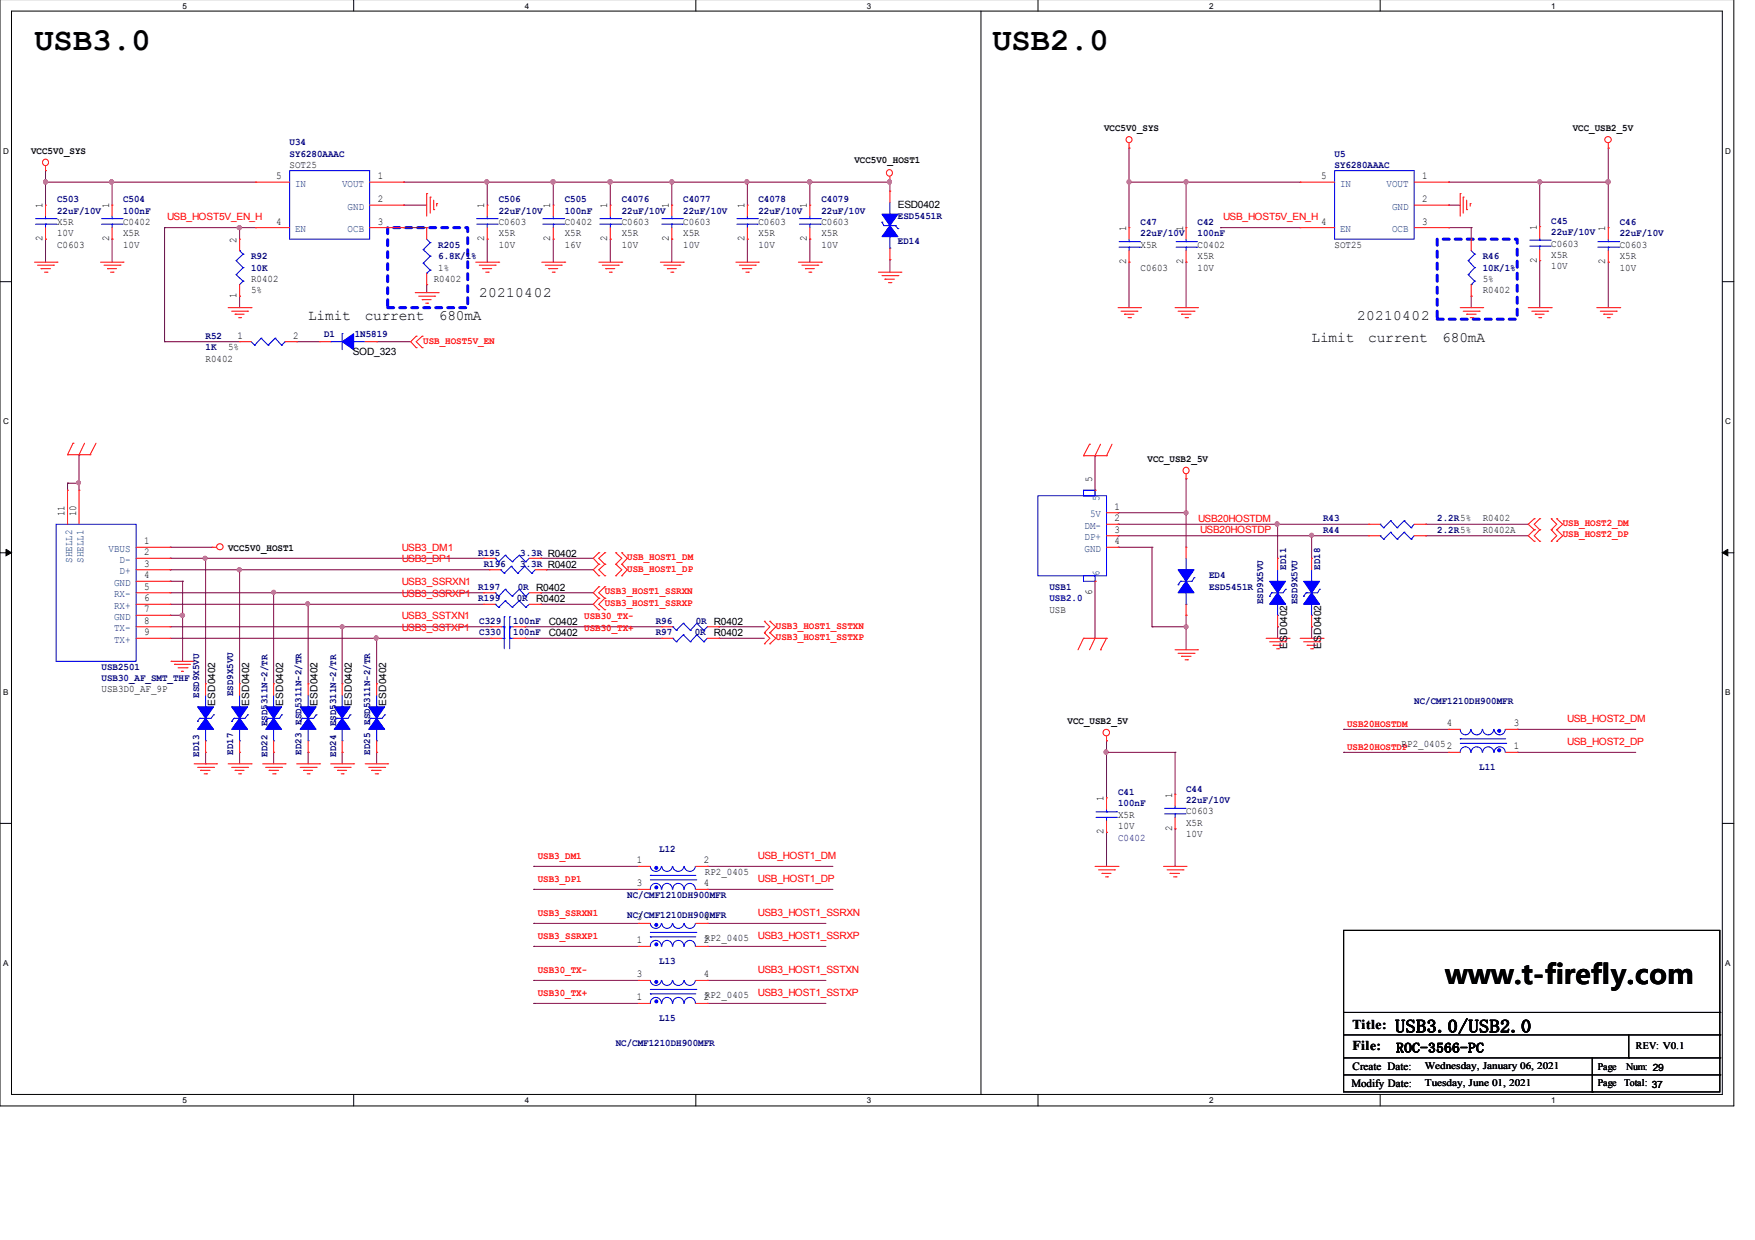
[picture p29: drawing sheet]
<svg xmlns="http://www.w3.org/2000/svg" width="297mm" height="210mm" viewBox="0 0 297 210" stroke-linecap="round" stroke-linejoin="round" font-family="sans-serif">
<defs><g id="words">
<g font-size="5.4">
<text x="5.8" y="8.4">USB3.0</text>
<text x="168" y="8.4">USB2.0</text>
</g>
<text font-size="4.6" x="244.6" y="166.6">www.t-firefly.com</text>
<text font-size="3" x="236.1" y="174.8">USB3.0/USB2.0</text>
<g font-size="2.5">
<text x="81.1" y="50.2">20210402</text>
<text x="52.2" y="54.1">Limit</text>
<text x="61.7" y="54.1">current</text>
<text x="74.3" y="54.1">680mA</text>
<text x="222" y="57.9">Limit</text>
<text x="229.7" y="54.1">20210402</text>
<text x="231.6" y="57.9">current</text>
<text x="244.1" y="57.9">680mA</text>
</g>
<g font-size="2.3">
<text x="228.9" y="174.3">Title:</text>
<text x="228.9" y="177.7">File:</text>
<text x="236.3" y="178.2">ROC-3566-PC</text>
</g>
<g font-size="1.9">
<text x="228.8" y="184.1">Modify Date:</text>
<text x="228.9" y="181.2">Create Date:</text>
</g>
<g font-size="1.8">
<text x="7.2" y="35.2" transform="rotate(-90 7.2 35.2)">1</text>
<text x="18.5" y="35.2" transform="rotate(-90 18.5 35.2)">1</text>
<text x="46.7" y="30.3">5</text>
<text x="63.9" y="34.2">2</text>
<text x="63.9" y="30.3">1</text>
<text x="82" y="35.2" transform="rotate(-90 82 35.2)">1</text>
<text x="93.1" y="35.2" transform="rotate(-90 93.1 35.2)">1</text>
<text x="102.8" y="35.2" transform="rotate(-90 102.8 35.2)">1</text>
<text x="113.2" y="35.2" transform="rotate(-90 113.2 35.2)">1</text>
<text x="126" y="35.2" transform="rotate(-90 126 35.2)">1</text>
<text x="136.6" y="35.2" transform="rotate(-90 136.6 35.2)">1</text>
<text x="223.6" y="30.3">5</text>
<text x="240.7" y="34.2">2</text>
<text x="240.7" y="30.3">1</text>
<text x="7.2" y="40.8" transform="rotate(-90 7.2 40.8)">2</text>
<text x="18.5" y="40.8" transform="rotate(-90 18.5 40.8)">2</text>
<text x="40" y="41.1" transform="rotate(-90 40 41.1)">2</text>
<text x="46.7" y="38">4</text>
<text x="63.9" y="38">3</text>
<text x="82" y="40.8" transform="rotate(-90 82 40.8)">2</text>
<text x="93.1" y="40.8" transform="rotate(-90 93.1 40.8)">2</text>
<text x="102.8" y="40.8" transform="rotate(-90 102.8 40.8)">2</text>
<text x="113.2" y="40.8" transform="rotate(-90 113.2 40.8)">2</text>
<text x="126" y="40.8" transform="rotate(-90 126 40.8)">2</text>
<text x="136.6" y="40.8" transform="rotate(-90 136.6 40.8)">2</text>
<text x="190.6" y="39.1" transform="rotate(-90 190.6 39.1)">1</text>
<text x="200.2" y="39.1" transform="rotate(-90 200.2 39.1)">1</text>
<text x="223.6" y="38">4</text>
<text x="240.7" y="38">3</text>
<text x="260.1" y="39" transform="rotate(-90 260.1 39)">1</text>
<text x="271.7" y="39.1" transform="rotate(-90 271.7 39.1)">1</text>
<text x="190.6" y="44.7" transform="rotate(-90 190.6 44.7)">2</text>
<text x="200.2" y="44.7" transform="rotate(-90 200.2 44.7)">2</text>
<text x="260.1" y="44.5" transform="rotate(-90 260.1 44.5)">2</text>
<text x="271.7" y="44.7" transform="rotate(-90 271.7 44.7)">2</text>
<text x="40" y="50.5" transform="rotate(-90 40 50.5)">1</text>
<text x="40.2" y="57.3">1</text>
<text x="49.6" y="57.3">2</text>
<text x="184.8" y="81.6" transform="rotate(-90 184.8 81.6)">5</text>
<text x="10.9" y="87.4" transform="rotate(-90 10.9 87.4)">11</text>
<text x="12.9" y="87.4" transform="rotate(-90 12.9 87.4)">10</text>
<text x="188.6" y="88.2">2</text>
<text x="188.6" y="86.3">1</text>
<text x="24.4" y="92.1">1</text>
<text x="24.4" y="94">2</text>
<text x="24.4" y="95.9">3</text>
<text x="188.6" y="92.1">4</text>
<text x="188.6" y="90.2">3</text>
<text x="24.4" y="97.9">4</text>
<text x="24.4" y="99.8">5</text>
<text x="24.4" y="101.8">6</text>
<text x="184.8" y="100.7" transform="rotate(-90 184.8 100.7)">6</text>
<text x="24.4" y="103.6">7</text>
<text x="24.4" y="105.6">8</text>
<text x="24.4" y="107.5">9</text>
<text x="244.9" y="123">4</text>
<text x="256.2" y="123">3</text>
<text x="256.2" y="126.8">1</text>
<text x="186.8" y="135.7" transform="rotate(-90 186.8 135.7)">1</text>
<text x="198.4" y="135.1" transform="rotate(-90 198.4 135.1)">1</text>
<text x="186.8" y="141.2" transform="rotate(-90 186.8 141.2)">2</text>
<text x="198.4" y="140.6" transform="rotate(-90 198.4 140.6)">2</text>
<text x="107.8" y="146.1">1</text>
<text x="119.1" y="146.1">2</text>
<text x="107.8" y="150">3</text>
<text x="107.8" y="155.8">3</text>
<text x="119.1" y="150">4</text>
<text x="119.1" y="155.8">4</text>
<text x="107.8" y="159.7">1</text>
<text x="119.1" y="159.7">2RP2_0405</text>
<text x="107.8" y="165.5">3</text>
<text x="119.1" y="165.5">4</text>
<text x="107.8" y="169.3">1</text>
<text x="119.1" y="169.3">2</text>
</g>
<g font-size="1.8" fill="#003f7f">
<text x="50" y="31.6">IN</text>
<text x="57.9" y="31.6">VOUT</text>
<text x="58.8" y="35.5">GND</text>
<text x="226.8" y="31.6">IN</text>
<text x="234.7" y="31.6">VOUT</text>
<text x="235.6" y="35.5">GND</text>
<text x="50" y="39.3">EN</text>
<text x="58.8" y="39.3">OCB</text>
<text x="226.8" y="39.3">EN</text>
<text x="235.6" y="39.3">OCB</text>
<text x="183.6" y="89.5">DM-</text>
<text x="184.5" y="87.6">5V</text>
<text x="186.1" y="84.9" transform="rotate(-90 186.1 84.9)">5</text>
<text x="12.2" y="95.3" transform="rotate(-90 12.2 95.3)">SHELL2</text>
<text x="14.1" y="95.3" transform="rotate(-90 14.1 95.3)">SHELL1</text>
<text x="18.4" y="93.4">VBUS</text>
<text x="20.2" y="95.3">D-</text>
<text x="183.6" y="93.4">GND</text>
<text x="183.6" y="91.5">DP+</text>
<text x="19.3" y="99.2">GND</text>
<text x="19.3" y="101.1">RX-</text>
<text x="20.2" y="97.2">D+</text>
<text x="186.1" y="97.5" transform="rotate(-90 186.1 97.5)">6</text>
<text x="19.3" y="103.1">RX+</text>
<text x="19.3" y="104.9">GND</text>
<text x="19.3" y="106.9">TX-</text>
<text x="19.3" y="108.8">TX+</text>
</g>
<g font-size="1.7">
<text x="186.9" y="22.2">VCC5V0_SYS</text>
<text x="266.2" y="22.2">VCC_USB2_5V</text>
<text x="5.2" y="26.1">VCC5V0_SYS</text>
<text x="49" y="28.4">SOT25</text>
<text x="144.6" y="27.6">VCC5V0_HOST1</text>
<text x="152" y="35.2">ESD0402</text>
<text x="9.7" y="41.9">C0603</text>
<text x="9.7" y="38">X5R</text>
<text x="9.7" y="40">10V</text>
<text x="20.8" y="38">C0402</text>
<text x="20.8" y="40">X5R</text>
<text x="20.8" y="41.9">10V</text>
<text x="84.4" y="38">C0603</text>
<text x="84.4" y="40">X5R</text>
<text x="84.4" y="41.9">10V</text>
<text x="95.6" y="38">C0402</text>
<text x="95.6" y="40">X5R</text>
<text x="95.6" y="41.9">16V</text>
<text x="105.2" y="38">C0603</text>
<text x="105.2" y="40">X5R</text>
<text x="105.2" y="41.9">10V</text>
<text x="115.7" y="38">C0603</text>
<text x="115.7" y="40">X5R</text>
<text x="115.7" y="41.9">10V</text>
<text x="128.4" y="38">C0603</text>
<text x="128.4" y="40">X5R</text>
<text x="128.4" y="41.9">10V</text>
<text x="139" y="38">C0603</text>
<text x="139" y="40">X5R</text>
<text x="139" y="41.9">10V</text>
<text x="193" y="41.9">X5R</text>
<text x="202.7" y="41.9">C0402</text>
<text x="225.9" y="41.9">SOT25</text>
<text x="262.6" y="41.8">C0603</text>
<text x="274.2" y="41.9">C0603</text>
<text x="42.5" y="47.7">R0402</text>
<text x="73.4" y="47.7">R0402</text>
<text x="74.2" y="45.8">1%</text>
<text x="193" y="45.8">C0603</text>
<text x="202.7" y="43.9">X5R</text>
<text x="202.7" y="45.8">10V</text>
<text x="251" y="47.7">5%</text>
<text x="262.6" y="43.7">X5R</text>
<text x="262.6" y="45.6">10V</text>
<text x="274.2" y="43.9">X5R</text>
<text x="274.2" y="45.8">10V</text>
<text x="42.5" y="49.6">5%</text>
<text x="251" y="49.6">R0402</text>
<text x="38.6" y="59.3">5%</text>
<text x="34.8" y="61.2">R0402</text>
<text x="59.7" y="60">SOD_323</text>
<text x="194.2" y="78.2">VCC_USB2_5V</text>
<text x="251" y="88.2">R0402</text>
<text x="38.6" y="93.2">VCC5V0_HOST1</text>
<text x="251" y="90.2">R0402A</text>
<text x="90.8" y="100">R0402</text>
<text x="90.8" y="102">R0402</text>
<text x="92.9" y="105.8">C0402</text>
<text x="92.9" y="107.7">C0402</text>
<text x="120.8" y="107.7">R0402</text>
<text x="177.6" y="103.7">USB</text>
<text x="217.8" y="109.8" transform="rotate(-90 217.8 109.8)">ESD0402</text>
<text x="223.6" y="109.8" transform="rotate(-90 223.6 109.8)">ESD0402</text>
<text x="17.2" y="117.2">USB3D0_AF_9P</text>
<text x="36.4" y="119.5" transform="rotate(-90 36.4 119.5)">ESD0402</text>
<text x="42.2" y="119.5" transform="rotate(-90 42.2 119.5)">ESD0402</text>
<text x="47.9" y="119.5" transform="rotate(-90 47.9 119.5)">ESD0402</text>
<text x="53.8" y="119.5" transform="rotate(-90 53.8 119.5)">ESD0402</text>
<text x="59.5" y="119.5" transform="rotate(-90 59.5 119.5)">ESD0402</text>
<text x="65.4" y="119.5" transform="rotate(-90 65.4 119.5)">ESD0402</text>
<text x="180.7" y="122.6">VCC_USB2_5V</text>
<text x="237.2" y="126.5">RP2_04052</text>
<text x="200.7" y="137.9">C0603</text>
<text x="189.2" y="138.4">X5R</text>
<text x="189.2" y="140.4">10V</text>
<text x="200.7" y="139.8">X5R</text>
<text x="200.7" y="141.7">10V</text>
<text x="119.3" y="148.1">RP2_0405</text>
<text x="119.3" y="168.9">RP2_0405</text>
<text x="276.9" y="177.6">REV: V0.1</text>
<text x="241.1" y="180.9">Wednesday, January 06, 2021</text>
<text x="241.1" y="183.8">Tuesday, June 01, 2021</text>
<text x="270.4" y="181.1">Page</text>
<text x="270.4" y="183.8">Page</text>
<text x="274.9" y="183.8">Total: 37</text>
<text x="275.2" y="181.1">Num: 29</text>
</g>
<g font-size="1.7" fill="#00007f">
<text x="49" y="24.6">U34</text>
<text x="49" y="26.5">SY6280AAAC</text>
<text x="225.9" y="26.5">U5</text>
<text x="225.9" y="28.4">SY6280AAAC</text>
<text x="9.7" y="34.2">C503</text>
<text x="20.8" y="34.2">C504</text>
<text x="84.4" y="34.2">C506</text>
<text x="95.6" y="34.2">C505</text>
<text x="105.2" y="34.2">C4076</text>
<text x="115.7" y="34.2">C4077</text>
<text x="128.4" y="34.2">C4078</text>
<text x="139" y="34.2">C4079</text>
<text x="9.7" y="36.2">22uF/10V</text>
<text x="20.8" y="36.2">100nF</text>
<text x="74.2" y="41.9">R205</text>
<text x="84.4" y="36.2">22uF/10V</text>
<text x="95.6" y="36.2">100nF</text>
<text x="105.2" y="36.2">22uF/10V</text>
<text x="115.7" y="36.2">22uF/10V</text>
<text x="128.4" y="36.2">22uF/10V</text>
<text x="139" y="36.2">22uF/10V</text>
<text x="152" y="41.3">ED14</text>
<text x="152" y="37.1">ESD5451R</text>
<text x="193" y="38">C47</text>
<text x="193" y="40">22uF/10V</text>
<text x="202.7" y="38">C42</text>
<text x="202.7" y="40">100nF</text>
<text x="262.6" y="37.9">C45</text>
<text x="262.6" y="39.8">22uF/10V</text>
<text x="274.2" y="38">C46</text>
<text x="274.2" y="40">22uF/10V</text>
<text x="42.5" y="43.9">R92</text>
<text x="42.5" y="45.8">10K</text>
<text x="74.2" y="43.9">6.8K/1%</text>
<text x="251" y="43.9">R46</text>
<text x="251" y="45.8">10K/1%</text>
<text x="34.8" y="57.3">R52</text>
<text x="34.8" y="59.3">1K</text>
<text x="54.9" y="57">D1</text>
<text x="60" y="57">1N5819</text>
<text x="223.9" y="88.2">R43</text>
<text x="243.2" y="88.2">2.2R5%</text>
<text x="80.9" y="94.1">R195</text>
<text x="81.9" y="95.9">R196</text>
<text x="88.1" y="95.9">3.3R R0402</text>
<text x="88.1" y="94.1">3.3R R0402</text>
<text x="223.9" y="90.2">R44</text>
<text x="243.2" y="90.2">2.2R5%</text>
<text x="80.9" y="99.8">R197</text>
<text x="80.9" y="101.8">R199</text>
<text x="87.5" y="101.8">0R</text>
<text x="87.6" y="99.8">0R</text>
<text x="177.6" y="99.8">USB1</text>
<text x="204.6" y="97.9">ED4</text>
<text x="204.6" y="99.8">ESD5451R</text>
<text x="217.7" y="96.4" transform="rotate(-90 217.7 96.4)">ED11</text>
<text x="223.4" y="96.4" transform="rotate(-90 223.4 96.4)">ED18</text>
<text x="81.1" y="105.6">C329</text>
<text x="81.1" y="107.5">C330</text>
<text x="86.9" y="105.6">100nF</text>
<text x="86.9" y="107.5">100nF</text>
<text x="111" y="105.6">R96</text>
<text x="111" y="107.5">R97</text>
<text x="117.6" y="107.5">0R</text>
<text x="117.8" y="105.6">0R R0402</text>
<text x="213.8" y="102.3" transform="rotate(-90 213.8 102.3)">ESD9X5VU</text>
<text x="219.6" y="102.3" transform="rotate(-90 219.6 102.3)">ESD9X5VU</text>
<text x="17.2" y="113.4">USB2501</text>
<text x="17.2" y="115.2">USB30_AF_SMT_THF</text>
<text x="33.7" y="118.1" transform="rotate(-90 33.7 118.1)">ESD9X5VU</text>
<text x="39.5" y="117.9" transform="rotate(-90 39.5 117.9)">ESD9X5VU</text>
<text x="239.4" y="119.1">NC/CMF1210DH900MFR</text>
<text x="45.3" y="123" transform="rotate(-90 45.3 123)">ESD5311N-2/TR</text>
<text x="51.1" y="122.7" transform="rotate(-90 51.1 122.7)">ESD5311N-2/TR</text>
<text x="56.9" y="123" transform="rotate(-90 56.9 123)">ESD5311N-2/TR</text>
<text x="62.7" y="122.7" transform="rotate(-90 62.7 122.7)">ESD5311N-2/TR</text>
<text x="33.7" y="128.1" transform="rotate(-90 33.7 128.1)">ED13</text>
<text x="39.5" y="127.8" transform="rotate(-90 39.5 127.8)">ED17</text>
<text x="45.3" y="128.1" transform="rotate(-90 45.3 128.1)">ED22</text>
<text x="51.1" y="127.8" transform="rotate(-90 51.1 127.8)">ED23</text>
<text x="56.9" y="128.1" transform="rotate(-90 56.9 128.1)">ED24</text>
<text x="62.7" y="127.8" transform="rotate(-90 62.7 127.8)">ED25</text>
<text x="250.4" y="130.3">L11</text>
<text x="189.2" y="134.5">C41</text>
<text x="189.2" y="136.5">100nF</text>
<text x="200.7" y="134">C44</text>
<text x="200.7" y="135.9">22uF/10V</text>
<text x="189.2" y="142.3">C0402</text>
<text x="111.6" y="144.2">L12</text>
<text x="106.2" y="152">NC/CMF1210DH900MFR</text>
<text x="106.2" y="155.5">NC/CMF1210DH900MFR</text>
<text x="111.6" y="163.2">L13</text>
<text x="111.6" y="172.8">L15</text>
<text x="104.2" y="177.1">NC/CMF1210DH900MFR</text>
</g>
<g font-size="1.7" fill="#f00">
<text x="28.3" y="37.3">USB_HOST5V_EN_H</text>
<text x="207" y="37.3">USB_HOST5V_EN_H</text>
<text x="71.6" y="58.2">USB_HOST5V_EN</text>
<text x="202.8" y="88.3">USB20HOSTDM</text>
<text x="264.5" y="89">USB_HOST2_DM</text>
<text x="68" y="93.2">USB3_DM1</text>
<text x="68" y="95.2">USB3_DP1</text>
<text x="106.2" y="94.8">USB_HOST1_DM</text>
<text x="203.1" y="90.3">USB20HOSTDP</text>
<text x="264.5" y="90.9">USB_HOST2_DP</text>
<text x="68" y="99.1">USB3_SSRXN1</text>
<text x="68" y="101">USB3_SSRXP1</text>
<text x="102.4" y="100.6">USB3_HOST1_SSRXN</text>
<text x="106.2" y="96.8">USB_HOST1_DP</text>
<text x="68" y="104.8">USB3_SSTXN1</text>
<text x="68" y="106.8">USB3_SSTXP1</text>
<text x="98.9" y="104.8">USB30_TX-</text>
<text x="98.9" y="106.8">USB30_TX+</text>
<text x="102.4" y="102.5">USB3_HOST1_SSRXP</text>
<text x="131.3" y="106.4">USB3_HOST1_SSTXN</text>
<text x="131.3" y="108.3">USB3_HOST1_SSTXP</text>
<text x="228" y="123">USB20HOSTDM</text>
<text x="265.3" y="122.2">USB_HOST2_DM</text>
<text x="228" y="126.9">USB20HOSTDP</text>
<text x="265.3" y="126.1">USB_HOST2_DP</text>
<text x="91" y="145.4">USB3_DM1</text>
<text x="91" y="149.3">USB3_DP1</text>
<text x="128.3" y="149.3">USB_HOST1_DP</text>
<text x="128.3" y="145.4">USB_HOST1_DM</text>
<text x="91" y="155">USB3_SSRXN1</text>
<text x="128.3" y="155">USB3_HOST1_SSRXN</text>
<text x="91" y="158.9">USB3_SSRXP1</text>
<text x="128.3" y="158.9">USB3_HOST1_SSRXP</text>
<text x="91" y="164.7">USB30_TX-</text>
<text x="128.3" y="164.7">USB3_HOST1_SSTXN</text>
<text x="91" y="168.6">USB30_TX+</text>
<text x="128.3" y="168.6">USB3_HOST1_SSTXP</text>
</g>
<text font-size="1.7" fill="#00009f" x="177.6" y="101.8">USB2.0</text>
<g font-size="1.4">
<text x="30.9" y="1.5">5</text>
<text x="88.8" y="1.5">4</text>
<text x="146.7" y="1.5">3</text>
<text x="204.6" y="1.5">2</text>
<text x="262.6" y="1.5">1</text>
<text x=".5" y="26">D</text>
<text x="292" y="26">D</text>
<text x=".5" y="71.8">C</text>
<text x="292" y="71.8">C</text>
<text x=".5" y="117.7">B</text>
<text x="292" y="117.7">B</text>
<text x=".5" y="163.5">A</text>
<text x="292" y="163.5">A</text>
<text x="30.9" y="186.8">5</text>
<text x="88.8" y="186.8">4</text>
<text x="146.7" y="186.8">3</text>
<text x="204.6" y="186.8">2</text>
<text x="262.6" y="186.8">1</text>
</g>
</g></defs>
<path d="M0 -.1v187.3h293.5v-187.3M1.9 1.9h289.6v183.4h-289.6z" fill="none" stroke="#000" stroke-width=".17"/>
<g fill="#fff">
<path d="M30.9 .2h.7v1.4h-.7z"/>
<path d="M30.9 185.5h.7v1.5h-.7z"/>
</g>
<path d="M59.9 -.1v2M59.9 185.3v1.9" fill="none" stroke="#000" stroke-width=".17"/>
<g fill="#fff">
<path d="M88.8 .2h.7v1.4h-.7z"/>
<path d="M88.8 185.5h.7v1.5h-.7z"/>
</g>
<path d="M117.8 -.1v2M117.8 185.3v1.9" fill="none" stroke="#000" stroke-width=".17"/>
<g fill="#fff">
<path d="M146.7 .2h.7v1.4h-.7z"/>
<path d="M146.7 185.5h.7v1.5h-.7z"/>
</g>
<path d="M175.7 -.1v2M175.7 185.3v1.9" fill="none" stroke="#000" stroke-width=".17"/>
<g fill="#fff">
<path d="M204.6 .2h.7v1.4h-.7z"/>
<path d="M204.6 185.5h.7v1.5h-.7z"/>
</g>
<path d="M233.6 -.1v2M233.6 185.3v1.9" fill="none" stroke="#000" stroke-width=".17"/>
<g fill="#fff">
<path d="M262.6 .2h.6v1.4h-.6z"/>
<path d="M262.6 185.5h.6v1.5h-.6z"/>
<path d="M.5 24.7h.9v1.5h-.9z"/>
<path d="M292 24.7h.9v1.5h-.9z"/>
<path d="M.5 70.5h.9v1.5h-.9z"/>
<path d="M292 70.5h.9v1.5h-.9z"/>
</g>
<path d="M0 47.7h1.9M291.5 47.7h2" fill="none" stroke="#000" stroke-width=".17"/>
<g fill="#fff">
<path d="M.5 116.4h.9v1.5h-.9z"/>
<path d="M292 116.4h.9v1.5h-.9z"/>
</g>
<path d="M0 93.6h1.9M291.5 93.6h2" fill="none" stroke="#000" stroke-width=".17"/>
<path d="M1 93l.9 .6-.9 .5zM291.5 93.6l.9-.6v1.1z" fill="#000" stroke="#000" stroke-width=".17"/>
<g fill="#fff">
<path d="M.5 162.2h.9v1.5h-.9z"/>
<path d="M292 162.2h.9v1.5h-.9z"/>
</g>
<g fill="none" stroke="#000" stroke-width=".17">
<path d="M166 1.9v183.4M0 139.4h1.9M291.5 139.4h2M227.4 157.5h63.7v27.3h-63.7zM227.4 171.4h63.7M227.4 175.2h63.7M227.4 179.1h63.7M269.5 179.1v5.7M275.7 179.1h.1M275.7 175.2v3.9M291.1 171.4h.1M291.1 175.2h.1"/>
<path d="M291.1 179.1h.1M166 185.3h.1M227.4 182h63.7M269.5 184.8h.1M291.1 182h.1"/>
</g>
<path d="M65.6 38.5h13.6v13.6h-13.6zM243.2 40.5h13.6v13.5h-13.6z" fill="none" stroke="#00f" stroke-width=".51" stroke-dasharray="1 1"/>
<g fill="none" stroke="#7f003f" stroke-width=".17">
<path d="M7.7 28.9h.1M7.7 30.8h.1M7.7 30.8h35.6M7.7 28.9v5.8M19 30.8h.1M19 30.8v3.9M27.9 38.5h.1M27.9 38.5v19.3M27.9 38.5h15.4M40.6 38.5h.1M40.6 38.5v2M43.3 38.5h.1"/>
<path d="M68.3 30.8h.1M68.3 34.7h.1M68.3 38.5h.1M68.3 30.8h82.3M68.3 38.5h3.9M68.3 34.7h3.9M82.5 30.8h.1M82.5 30.8v3.9M93.6 30.8h.1M93.6 30.8v3.9M103.3 30.8h.1M103.3 30.8v3.9"/>
<path d="M113.7 30.8h.1M113.7 30.8v3.9M126.5 30.8h.1M126.5 30.8v3.9M137.1 30.8h.1M137.1 30.8v3.9M150.6 30.8h.1M150.6 30.7h.1M150.6 30.7v1.7M191.1 30.8h.1M191.1 25.1h.1M191.1 30.8h28.9"/>
<path d="M191.1 25.1v13.4M200.7 30.8h.1M200.7 30.8v7.7M206.6 38.5h.1M206.6 38.5h13.4M245.2 38.5h.1M245.2 34.7h.1M245.2 30.8h.1M245.2 30.8h27M245.2 38.5h3.8M245.2 34.7h1.9M249 38.5h.1"/>
<path d="M249 38.5v2M260.6 30.8h.1M260.6 30.8v7.6M272.2 25.1h.1M272.2 30.8h.1M272.2 25.1v13.4M7.7 40.5h.1M7.7 40.5v3.9M19 40.5h.1M19 40.5v3.9M27.9 57.8h.1M27.9 57.8h12.7"/>
<path d="M40.6 50.1h.1M40.6 50.1v2M50.2 57.8h.1M50.2 57.8h3.9M63.8 57.8h.1M63.8 57.8h5.7M72.2 48.2h.1M72.2 48.2v1.3M82.5 40.5h.1M82.5 40.5v3.9M93.6 40.5h.1M93.6 40.5v3.9"/>
<path d="M103.3 40.5h.1M103.3 40.5v3.9M113.7 40.5h.1M113.7 40.5v3.9M126.5 40.5h.1M126.5 40.5v3.9M137.1 40.5h.1M137.1 40.5v3.9M150.6 44h.1M150.6 44v2.1M191.1 44.4h.1M191.1 44.4v7.7"/>
<path d="M200.7 44.4h.1M200.7 44.4v7.7M249 50.1h.1M249 50.1v2M260.6 44.1h.1M260.6 44.1v8M272.2 44.4h.1M272.2 44.4v7.7M13.4 77h.1M13.4 77v6M185.3 77.1h.1M185.3 77.1v5.9"/>
<path d="M11.4 81.8h.1M11.4 81.8v1.2M11.4 81.8h2M13.4 81.8h.1M28.8 94.5h.1M28.8 96.4h.1M28.8 92.6h.1M28.8 98.4h.1M28.8 94.5h53.1M28.8 96.4h54M28.8 92.6h7.1M28.8 98.4h2.1"/>
<path d="M30.9 98.4h.1M30.9 98.4v13.5M34.8 94.5h.1M34.8 94.5v21.3M40.6 96.4h.1M40.6 96.4v19.4M91.5 94.5h.1M91.5 94.5h8.9M92.5 96.4h.1M92.5 96.4h7.9M185.3 98.4h.1M185.3 98.4v9.6"/>
<path d="M189.2 88.7h.1M189.2 90.7h.1M189.2 86.8h.1M189.2 92.6h.1M189.2 92.6h5.8M189.2 88.7h42.4M189.2 90.7h42.4M189.2 86.8h11.5M195 92.6h.1M195 92.6v13.5M200.7 81h.1M200.7 86.8h.1"/>
<path d="M200.7 81v11.6M216.2 88.7h.1M216.2 88.7v5.8M222 90.7h.1M222 90.7v3.8M241.3 88.7h.1M241.3 90.7h.1M241.3 88.7h17.4M241.3 90.7h17.4M28.8 104.2h.1M28.8 106.1h54.3M28.8 108h54.3"/>
<path d="M28.8 100.3h53.1M28.8 102.3h53.1M28.8 104.2h2.1M30.9 104.2h.1M46.3 100.3h.1M46.3 100.3v15.5M52.2 102.3h.1M52.2 102.3v13.5M57.9 106.1h.1M57.9 106.1v9.7M63.8 108h.1M63.8 108v7.8"/>
<path d="M88.8 106.1h.1M88.8 108h.1M88.8 106.1h23.2M88.8 108h23.2M91.5 100.3h.1M91.5 102.3h.1M91.5 100.3h8.9M91.5 102.3h8.9M121.7 108h.1M121.7 106.1h.1M121.7 106.1h7.7M121.7 108h7.7"/>
<path d="M195 106.1h.1M195 106.1h5.7M200.7 104.2h.1M200.7 106.1h.1M200.7 104.2v5.8M216.2 106.1h.1M216.2 106.1v1.9M222 106.1h.1M222 106.1v1.9M34.8 129.3h.1M34.8 127.4v1.9M40.6 127.4h.1"/>
<path d="M40.6 127.4v1.9M46.3 127.4h.1M46.3 127.4v1.9M52.2 127.4h.1M52.2 127.4v1.9M57.9 127.4h.1M57.9 127.4v1.9M63.8 127.4h.1M63.8 127.4v1.9M187.3 127.4h.1M187.3 125.4h.1M187.3 125.4v9.7"/>
<path d="M187.3 127.4h11.6M198.9 127.4h.1M198.9 127.4v7.1M227.4 123.5h.1M227.4 127.4h.1M227.4 127.4h17.8M227.4 123.5h17.8M256.8 127.4h.1M256.8 123.5h.1M256.8 127.4h20.1M256.8 123.5h20.1M90.3 146.7h.1"/>
<path d="M90.3 150.6h.1M90.3 156.3h.1M90.3 146.7h17.8M90.3 150.6h17.8M90.3 156.3h17.8M119.7 150.6h.1M119.7 146.7h.1M119.7 156.3h.1M119.7 146.7h21.3M119.7 150.6h21.3M119.7 156.3h20.1M187.3 140.9h.1"/>
<path d="M187.3 140.9v5.8M198.9 140.3h.1M198.9 140.3v6.4M90.3 160.2h.1M90.3 166h.1M90.3 169.9h.1M90.3 160.2h17.8M90.3 166h17.8M90.3 169.9h17.8M119.7 160.2h.1M119.7 169.9h.1M119.7 166h.1"/>
<path d="M119.7 160.2h20.1M119.7 166h20.1M119.7 169.9h20.1"/>
</g>
<g fill="#f0f" stroke="#f0f" stroke-width=".17">
<circle cx="34.7" cy="94.5" r=".34"/>
<circle cx="40.5" cy="96.4" r=".36"/>
<circle cx="30.9" cy="104.2" r=".36"/>
<circle cx="82.4" cy="30.8" r=".36"/>
<circle cx="18.9" cy="30.8" r=".36"/>
<circle cx="93.6" cy="30.8" r=".38"/>
<circle cx="40.5" cy="38.5" r=".36"/>
<circle cx="13.3" cy="81.7" r=".34"/>
<circle cx="113.7" cy="30.8" r=".36"/>
<circle cx="103.3" cy="30.8" r=".38"/>
<circle cx="126.4" cy="30.8" r=".36"/>
<circle cx="187.2" cy="127.3" r=".36"/>
<circle cx="222" cy="90.6" r=".34"/>
<circle cx="200.7" cy="86.8" r=".34"/>
<circle cx="200.7" cy="106.1" r=".34"/>
<circle cx="216.1" cy="88.7" r=".36"/>
<circle cx="191.1" cy="30.8" r=".36"/>
<circle cx="200.7" cy="30.8" r=".36"/>
<circle cx="272.2" cy="30.8" r=".38"/>
<circle cx="260.6" cy="30.8" r=".36"/>
<circle cx="7.7" cy="30.8" r=".36"/>
<circle cx="150.5" cy="30.8" r=".36"/>
<circle cx="137" cy="30.8" r=".38"/>
<circle cx="46.3" cy="100.3" r=".34"/>
<circle cx="52.1" cy="102.2" r=".34"/>
<circle cx="57.9" cy="106.1" r=".34"/>
<circle cx="63.6" cy="108" r=".36"/>
</g>
<g fill="none" stroke="#f00" stroke-width=".17">
<path d="M7.7 28.9h.1M7.7 34.7h.1M7.7 28.1v.8M7.7 34.7v1.9M7.7 38.5v2M19 34.7h.1M19 34.7v1.9M19 38.5v2M43.3 38.5h.1M43.3 30.8h.1M43.3 38.5h5.7M43.3 30.8h5.7"/>
<path d="M62.6 38.5h5.7M62.6 34.7h5.7M62.6 30.8h5.7M68.3 38.5h.1M68.3 34.7h.1M68.3 30.8h.1M72.2 32.8h.1M72.2 38.5h.1M72.2 32.8v3.8M72.2 38.5v2M72.8 33.4h.1M72.8 33.4v2.7"/>
<path d="M73.4 35.5h.1M73.4 33.9v1.6M73.9 34.5h.1M73.9 34.5v.4M82.5 34.7h.1M82.5 34.7v1.9M82.5 38.5v2M93.6 34.7h.1M93.6 34.7v1.9M93.6 38.5v2M103.3 34.7h.1M103.3 34.7v1.9"/>
<path d="M103.3 38.5v2M113.7 34.7h.1M113.7 34.7v1.9M113.7 38.5v2M126.5 34.7h.1M126.5 34.7v1.9M126.5 38.5v2M137.1 34.7h.1M137.1 34.7v1.9M137.1 38.5v2M150.6 30.7h.1M150.6 32.4h.1"/>
<path d="M150.6 29.9v.8M150.6 32.4v1.9M191.1 25.1h.1M191.1 38.5h.1M191.1 24.2v.9M191.1 38.5v2M200.7 38.5h.1M200.7 38.5v2M220 38.5h.1M220 30.8h.1M220 38.5h5.9M220 30.8h5.9"/>
<path d="M239.4 38.5h5.8M239.4 34.7h5.8M239.4 30.8h5.8M245.2 38.5h.1M245.2 34.7h.1M245.2 30.8h.1M247.1 32.8h.1M247.1 32.8v3.8M247.7 33.4h.1M247.7 33.4v2.7M248.2 35.5h.1M248.2 33.9v1.6"/>
<path d="M248.8 34.5h.1M248.8 34.5v.4M260.6 38.4h.1M260.6 38.4v1.9M272.2 25.1h.1M272.2 38.5h.1M272.2 24.2v.9M272.2 38.5v2M5.8 44.4h3.9M6.4 44.9h2.7M6.9 45.5h.1M6.9 45.5h1.7"/>
<path d="M7.5 46.1h.5M7.7 40.5h.1M8 46.1h.1M9.1 44.9h.1M9.7 44.4h.1M17 44.4h3.8M17.6 44.9h2.7M18.2 45.5h.1M18.2 45.5h1.5M18.7 46.1h.4M19 40.5h.1M19.1 46.1h.1"/>
<path d="M20.3 44.9h.1M20.8 44.4h.1M38.6 52.1h3.9M39.2 52.7h2.7M39.8 53.2h.1M39.8 53.2h1.5M40.4 53.8h.3M40.6 57.8h.1M40.6 50.1h.1M40.6 40.5h.1M40.6 57.8h1.9M40.6 40.5v1.9"/>
<path d="M40.6 48.2v1.9M40.7 53.8h.1M41.9 52.7h.1M42.5 52.1h.1M48.3 57.8h1.9M50.2 57.8h.1M54.1 57.8h.1M54.1 57.8h1.9M61.8 57.8h2M63.8 57.8h.1M70.3 49.5h3.9M70.4 56.9h.1"/>
<path d="M70.4 58.9h.1M70.4 56.9l-.9 .9 .9 1.1M70.9 50.1h2.7M71.5 50.7h.1M71.5 58.9h.1M71.5 56.9h.1M71.5 50.7h1.5M71.5 56.9l-1.1 .9 1.1 1.1M72.1 51.3h.3M72.2 48.2h.1M72.2 46.2v2M72.4 51.3h.1"/>
<path d="M73.6 50.1h.1M74.2 49.5h.1M80.5 44.4h3.9M81.1 44.9h2.7M81.7 45.5h.1M81.7 45.5h1.5M82.2 46.1h.4M82.5 40.5h.1M82.6 46.1h.1M83.8 44.9h.1M84.4 44.4h.1M91.7 44.4h3.9"/>
<path d="M92.3 44.9h2.7M92.9 45.5h.1M92.9 45.5h1.5M93.5 46.1h.3M93.6 40.5h.1M93.8 46.1h.1M95 44.9h.1M95.6 44.4h.1M101.3 44.4h3.9M101.9 44.9h2.7M102.5 45.5h.1M102.5 45.5h1.6"/>
<path d="M103.1 46.1h.4M103.3 40.5h.1M103.5 46.1h.1M104.6 44.9h.1M105.2 44.4h.1M111.8 44.4h3.9M112.4 44.9h2.7M112.9 45.5h.1M112.9 45.5h1.6M113.5 46.1h.4M113.7 40.5h.1M113.9 46.1h.1"/>
<path d="M115.1 44.9h.1M115.7 44.4h.1M124.5 44.4h3.9M125.1 44.9h2.7M125.6 45.5h.1M125.6 45.5h1.7M126.2 46.1h.5M126.5 40.5h.1M126.7 46.1h.1M127.8 44.9h.1M128.4 44.4h.1M135.1 44.4h3.9"/>
<path d="M135.7 44.9h2.7M136.3 45.5h.1M136.3 45.5h1.5M136.9 46.1h.3M137.1 40.5h.1M137.2 46.1h.1M138.4 44.9h.1M139 44.4h.1M148.7 46.1h3.8M149.3 46.7h2.7M149.8 47.3h.1M149.8 47.3h1.6"/>
<path d="M150.4 47.9h.4M150.6 44h.1M150.6 42v2M150.8 47.9h.1M152 46.7h.1M152.5 46.1h.1M189.2 52.1h3.8M189.7 52.7h2.7M190.3 53.2h.1M190.3 53.2h1.6M190.9 53.8h.4M191.1 44.4h.1"/>
<path d="M191.1 42.4v2M191.3 53.8h.1M192.4 52.7h.1M193 52.1h.1M198.9 52.1h3.8M199.4 52.7h2.7M200 53.2h.1M200 53.2h1.6M200.6 53.8h.4M200.7 44.4h.1M200.7 42.4v2M201 53.8h.1"/>
<path d="M202.1 52.7h.1M202.7 52.1h.1M247.1 52.1h3.9M247.7 52.7h2.7M248.2 53.2h.1M248.2 53.2h1.7M248.8 53.8h.5M249 40.5h.1M249 50.1h.1M249 40.5v1.9M249 48.2v1.9M249.3 53.8h.1"/>
<path d="M250.4 52.7h.1M251 52.1h.1M258.7 52.1h3.9M259.2 52.7h2.8M259.8 53.2h.1M259.8 53.2h1.6M260.4 53.8h.4M260.6 44.1h.1M260.6 42.3v1.8M260.8 53.8h.1M262 52.7h.1M262.6 52.1h.1"/>
<path d="M270.3 52.1h3.9M270.8 52.7h2.8M271.4 53.2h.1M271.4 53.2h1.6M272 53.8h.4M272.2 44.4h.1M272.2 42.4v2M272.4 53.8h.1M273.6 52.7h.1M274.2 52.1h.1M11.4 77h.1M11.4 77h3.8"/>
<path d="M12.4 75h.1M12.4 75l-1 2M13.4 77h.1M14.3 75l-.9 2M15.2 77h.1M16.3 75l-1.1 2M183.4 77.1h.1M183.4 77.1h3.9M184.4 75.2h.1M184.4 75.2l-1 1.9M185.3 77.1h.1M186.3 75.2l-1 1.9"/>
<path d="M187.3 77.1h.1M188.2 75.2l-.9 1.9M11.4 83h.1M11.4 83v5.7M13.4 83h.1M13.4 83v5.7M23 92.6h5.8M23 94.5h5.8M23 96.4h5.8M23 98.4h5.8M28.8 92.6h.1M28.8 94.5h.1"/>
<path d="M28.8 96.4h.1M28.8 98.4h.1M35.9 92.6h.1M35.9 92.6h.8M81.9 94.5h.1M81.9 94.5h1.9M82.8 96.4h.1M82.8 96.4h2M89.6 94.5h1.9M90.6 96.4h1.9M91.5 94.5h.1M92.5 96.4h.1"/>
<path d="M101.3 95.5h.1M101.3 97.5h.1M101.3 93.6h.1M101.3 99.3h.1M101.3 95.5l-.9 .9 .9 1.1M101.3 93.6l-.9 .9 .9 1M101.3 99.3l-.9 1 .9 1M102.4 97.5h.1M102.4 95.5h.1M102.4 93.6h.1M102.4 99.3h.1M102.4 95.5l-1.1 .9 1.1 1.1"/>
<path d="M102.4 93.6l-1.1 .9 1.1 1M102.4 99.3l-1.1 1 1.1 1M104.2 97.5h.1M104.2 95.5h.1M104.2 93.6h.1M104.2 95.5l1 .9-1 1.1M104.2 93.6l1 .9-1 1M105.2 97.5h.1M105.2 95.5h.1M105.2 93.6h.1M105.2 95.5l1 .9-1 1.1M105.2 93.6l1 .9-1 1"/>
<path d="M185.3 98.4h.1M185.3 83h.1M187.3 92.6h1.9M187.3 90.7h1.9M187.3 88.7h1.9M187.3 86.8h1.9M189.2 92.6h.1M189.2 90.7h.1M189.2 88.7h.1M189.2 86.8h.1M200.7 81h.1M200.7 92.6h.1"/>
<path d="M200.7 80.3v.7M200.7 92.6v1.9M216.2 94.5h.1M216.2 94.5v1.9M222 94.5h.1M222 94.5v1.9M231.6 88.7h.1M231.6 90.7h.1M231.6 90.7h2M231.6 88.7h2M239.4 90.7h1.9M239.4 88.7h1.9"/>
<path d="M241.3 88.7h.1M241.3 90.7h.1M259.7 89.7h.1M259.7 91.6h.1M259.7 87.8h.1M259.7 89.7l-1 1 1 .9M259.7 87.8l-1 .9 1 1M260.6 91.6h.1M260.6 89.7h.1M260.6 87.8h.1M260.6 89.7l-.9 1 .9 .9M260.6 87.8l-.9 .9 .9 1"/>
<path d="M262.6 91.6h.1M262.6 89.7h.1M262.6 87.8h.1M262.6 89.7l.9 1-.9 .9M262.6 87.8l.9 .9-.9 1M263.5 91.6h.1M263.5 89.7h.1M263.5 87.8h.1M263.5 89.7l1 1-1 .9M263.5 87.8l1 .9-1 1M23 108h5.8M23 106.1h5.8"/>
<path d="M23 100.3h5.8M23 102.3h5.8M23 104.2h5.8M28.8 100.3h.1M28.8 102.3h.1M28.8 104.2h.1M28.8 106.1h.1M28.8 108h.1M29 111.9h.1M29 111.9h3.9M29.5 112.5h.1M29.5 112.5h2.8"/>
<path d="M30.1 113h1.6M30.7 113.6h.1M30.7 113.6h.4M31.7 113h.1M34.8 115.8h.1M34.8 115.8v1.9M40.6 115.8h.1M40.6 115.8v1.9M46.3 115.8h.1M46.3 115.8v1.9M52.2 115.8h.1M52.2 115.8v1.9"/>
<path d="M57.9 115.8h.1M57.9 115.8v1.9M63.8 115.8h.1M63.8 115.8v1.9M81.9 100.3h.1M81.9 102.3h.1M81.9 100.3h1.9M81.9 102.3h1.9M83.1 106.1h.1M83.1 108h.1M83.1 108h1.8M83.1 106.1h1.8"/>
<path d="M86.9 108h1.9M86.9 106.1h1.9M88.8 106.1h.1M88.8 108h.1M89.6 100.3h1.9M89.6 102.3h1.9M91.5 100.3h.1M91.5 102.3h.1M101.3 101.3h.1M101.3 103.2h.1M101.3 101.3l-.9 1 .9 .9M102.4 103.2h.1"/>
<path d="M102.4 101.3h.1M102.4 101.3l-1.1 1 1.1 .9M112 106.1h.1M112 108h.1M112 108h1.9M112 106.1h1.9M119.7 108h2M119.7 106.1h2M121.7 106.1h.1M121.7 108h.1M129.4 109h.1M129.4 107.1h.1"/>
<path d="M129.4 105.2h.1M129.4 107.1l.9 .9-.9 1M129.4 105.2l.9 .9-.9 1M130.3 109h.1M130.3 107.1h.1M130.3 105.2h.1M130.3 107.1l1 .9-1 1M130.3 105.2l1 .9-1 1M183.4 108h.1M183.4 108l-.9 2M183.4 108h3.9M185.3 108h.1"/>
<path d="M185.3 108l-.9 2M186.3 110h.1M187.3 108h.1M187.3 108l-1 2M198.9 110h3.8M199.4 110.6h2.7M200 111.1h.1M200 111.1h1.6M200.6 111.7h.4M200.7 104.2h.1M200.7 102.3v1.9M201 111.7h.1"/>
<path d="M202.1 110.6h.1M202.7 110h.1M214.3 108h3.9M214.9 108.6h2.7M215.5 109.2h.1M215.5 109.2h1.5M216.1 109.8h.3M216.2 106.1h.1M216.2 104.2v1.9M216.4 109.8h.1M217.6 108.6h.1M218.2 108h.1"/>
<path d="M220 108h3.9M220.6 108.6h2.8M221.2 109.2h.1M221.2 109.2h1.6M221.8 109.8h.4M222 106.1h.1M222 104.2v1.9M222.2 109.8h.1M223.4 108.6h.1M223.9 108h.1M32.9 129.3h3.8M33.4 129.9h2.8"/>
<path d="M34 130.4h.1M34 130.4h1.6M34.5 131h.5M34.8 127.4h.1M34.8 125.4v2M35 131h.1M36.2 129.9h.1M36.7 129.3h.1M38.6 129.3h3.9M39.2 129.9h2.7M39.8 130.4h.1M39.8 130.4h1.5"/>
<path d="M40.4 131h.3M40.6 127.4h.1M40.6 125.4v2M40.7 131h.1M41.9 129.9h.1M42.5 129.3h.1M44.5 129.3h3.8M45 129.9h2.7M45.6 130.4h.1M45.6 130.4h1.6M46.1 131h.5M46.3 127.4h.1"/>
<path d="M46.3 125.4v2M46.6 131h.1M47.7 129.9h.1M48.3 129.3h.1M50.2 129.3h3.9M50.8 129.9h2.7M51.4 130.4h.1M51.4 130.4h1.5M52 131h.3M52.2 127.4h.1M52.2 125.4v2M52.3 131h.1"/>
<path d="M53.5 129.9h.1M54.1 129.3h.1M56 129.3h3.9M56.6 129.9h2.7M57.2 130.4h.1M57.2 130.4h1.5M57.7 131h.4M57.9 127.4h.1M57.9 125.4v2M58.1 131h.1M59.3 129.9h.1M59.9 129.3h.1"/>
<path d="M61.8 129.3h3.8M62.4 129.9h2.7M62.9 130.4h.1M62.9 130.4h1.6M63.5 131h.4M63.8 127.4h.1M63.8 125.4v2M63.9 131h.1M65.1 129.9h.1M65.6 129.3h.1M187.3 125.4h.1M187.3 135.1h.1"/>
<path d="M187.3 124.6v.8M187.3 135.1v1.9M187.3 139v1.9M198.9 134.5h.1M198.9 134.5v1.9M198.9 138.4v1.9M245.2 127.4h.1M245.2 123.5h.1M245.2 127.4h1.9M245.2 123.5h1.9M254.8 127.4h2M254.8 123.5h2"/>
<path d="M256.8 127.4h.1M256.8 123.5h.1M108.1 146.7h.1M108.1 150.6h.1M108.1 156.3h.1M108.1 146.7h2M108.1 150.6h2M108.1 156.3h2M117.8 146.7h1.9M117.8 150.6h1.9M117.8 156.3h1.9M119.7 146.7h.1"/>
<path d="M119.7 150.6h.1M119.7 156.3h.1M185.3 146.7h3.9M185.9 147.2h2.7M186.5 147.8h.1M186.5 147.8h1.5M187.1 148.4h.4M187.3 140.9h.1M187.5 148.4h.1M188.6 147.2h.1M189.2 146.7h.1M196.9 146.7h3.8"/>
<path d="M197.5 147.2h2.7M198 147.8h.1M198 147.8h1.6M198.6 148.4h.5M198.9 140.3h.1M199.1 148.4h.1M200.2 147.2h.1M200.7 146.7h.1M108.1 160.2h.1M108.1 169.9h.1M108.1 166h.1M108.1 160.2h2"/>
<path d="M108.1 169.9h2M108.1 166h2M117.8 160.2h1.9M117.8 169.9h1.9M117.8 166h1.9M119.7 160.2h.1M119.7 169.9h.1M119.7 166h.1"/>
<circle cx="7.7" cy="27.5" r=".53"/>
<circle cx="150.5" cy="29.3" r=".53"/>
<circle cx="191.1" cy="23.6" r=".51"/>
<circle cx="272.2" cy="23.6" r=".53"/>
<circle cx="200.7" cy="79.6" r=".53"/>
<circle cx="37.2" cy="92.6" r=".53"/>
<circle cx="187.2" cy="124" r=".55"/>
</g>
<g fill="none" stroke="#00f" stroke-width=".17">
<path d="M6 37.9h3.5M6 37h3.5M7.7 37h.1M7.7 37.9h.1M7.7 36.6v.4M7.7 37.9v.6M9.5 37.9h.1M9.5 37h.1M17.2 37.9h3.5M17.2 37h3.5M19 37h.1M19 37.9h.1"/>
<path d="M19 36.6v.4M19 37.9v.6M20.7 37.9h.1M20.7 37h.1M49 28.9h13.6v11.6h-13.6zM80.7 37.9h3.5M80.7 37h3.5M82.5 37h.1M82.5 37.9h.1M82.5 36.6v.4M82.5 37.9v.6M84.2 37.9h.1"/>
<path d="M84.2 37h.1M91.9 37.9h3.5M91.9 37h3.5M93.6 37h.1M93.6 37.9h.1M93.6 36.6v.4M93.6 37.9v.6M95.4 37.9h.1M95.4 37h.1M101.5 37.9h3.6M101.5 37h3.6M103.3 37h.1"/>
<path d="M103.3 37.9h.1M103.3 36.6v.4M103.3 37.9v.6M105.1 37.9h.1M105.1 37h.1M112 37.9h3.5M112 37h3.5M113.7 37h.1M113.7 37.9h.1M113.7 36.6v.4M113.7 37.9v.6M115.5 37.9h.1"/>
<path d="M115.5 37h.1M124.7 37.9h3.5M124.7 37h3.5M126.5 37h.1M126.5 37.9h.1M126.5 36.6v.4M126.5 37.9v.6M128.2 37.9h.1M128.2 37h.1M135.3 37.9h3.6M135.3 37h3.6M137.1 37h.1"/>
<path d="M137.1 37.9h.1M137.1 36.6v.4M137.1 37.9v.6M138.9 37.9h.1M138.9 37h.1M149.3 37.6h.1M149.3 37.6l.3 .6h2M150.6 36.3h.1M150.6 34.3v2M151.6 38.2h.1M151.6 38.2l.4 .5M152 38.7h.1"/>
<path d="M225.9 28.9h13.5v11.6h-13.5zM40 46.5h.1M40 44.1h.1M40 46.5l1.1 1.1M40 44.1l1.1 1.2M40.6 42.4h.1M40.6 42.4l.5 .6M41.1 47.6h.1M41.1 45.3h.1M41.1 43h.1M41.1 47.6l-.5 .6M41.1 45.3l-1.1 1.2"/>
<path d="M41.1 43l-1.1 1.1M42.5 57.8l.6 .6M43.1 58.4h.1M44.2 57.2h.1M44.2 57.2l-1.1 1.2M44.2 57.2l1.2 1.2M45.4 58.4h.1M46.6 57.2h.1M46.6 57.2l-1.2 1.2M46.6 57.2l1.1 1.2M47.7 58.4h.1M48.3 57.8h.1"/>
<path d="M48.3 57.8l-.6 .6M56 57.8h.1M56 57.8h1.9M57.9 56.5h.1M57.9 56.5v2.7M59.9 57.8h.1M59.9 57.8h1.9M71.6 42.3h.1M71.6 44.5h.1M71.6 42.3l1.2 1.1M71.6 44.5l1.2 1.2M72.2 46.2h.1"/>
<path d="M72.2 40.5l.6 .6M72.8 41.1h.1M72.8 43.4h.1M72.8 45.7h.1M72.8 41.1l-1.2 1.2M72.8 43.4l-1.2 1.1M72.8 45.7l-.6 .5M150.6 42h.1M150.6 40.1v1.9M189.4 41.8h3.5M189.4 40.9h3.5M191.1 40.9h.1"/>
<path d="M191.1 41.8h.1M191.1 40.5v.4M191.1 41.8v.6M192.9 41.8h.1M192.9 40.9h.1M199.1 41.8h3.4M199.1 40.9h3.4M200.7 40.9h.1M200.7 41.8h.1M200.7 40.5v.4M200.7 41.8v.6M202.5 41.8h.1"/>
<path d="M202.5 40.9h.1M248.5 44.1h.1M248.5 46.5h.1M248.5 44.1l1.1 1.2M248.5 46.5l1.1 1.1M249 48.2h.1M249 42.4l.6 .6M249.6 43h.1M249.6 45.3h.1M249.6 47.6h.1M249.6 43l-1.1 1.1M249.6 45.3l-1.1 1.2"/>
<path d="M249.6 47.6l-.6 .6M258.9 41.7h3.5M258.9 40.7h3.5M260.6 40.7h.1M260.6 41.7h.1M260.6 40.3v.4M260.6 41.7v.6M262.4 41.7h.1M262.4 40.7h.1M270.4 41.8h3.6M270.4 40.9h3.6M272.2 40.9h.1"/>
<path d="M272.2 41.8h.1M272.2 40.5v.4M272.2 41.8v.6M274 41.8h.1M274 40.9h.1M9.5 88.7h13.5v23.2h-13.5zM83.8 94.5h.1M83.8 94.5l.6 .6M84.4 95.1h.1M84.8 96.4h.1M84.8 96.4l.5 .6M85.3 97h.1"/>
<path d="M85.5 99.8h.1M85.5 94h.1M85.5 99.8l1.2 1.1M85.5 99.8l-1.1 1.1M85.5 94l1.2 1.1M85.5 94l-1.1 1.1M86.5 95.9h.1M86.5 95.9l1.1 1.1M86.5 95.9l-1.2 1.1M86.7 95.1h.1M87.6 97h.1M87.9 99.8h.1"/>
<path d="M87.9 94h.1M87.9 99.8l1.1 1.1M87.9 99.8l-1.2 1.1M87.9 94l1.1 1.1M87.9 94l-1.2 1.1M88.8 95.9h.1M88.8 95.9l1.2 1.1M88.8 95.9l-1.2 1.1M89 95.1h.1M89.6 94.5l-.6 .6M90 97h.1M90.6 96.4l-.6 .6"/>
<path d="M175.7 83.9h11.6v13.6h-11.6zM183.4 83h1.9v.9h-1.9zM183.4 97.5h1.9v.9h-1.9zM199.4 99h.1M199.8 98.4h.1M199.8 98.4l-.4 .6M200.7 96.4h.1M200.7 94.5v1.9M202.1 97.8h.1M202.1 97.8l-.3 .6h-2M216.2 98.4h.1M216.2 96.4v2"/>
<path d="M217.6 99.8h.1M217.6 99.8l-.4 .5h-2M222 98.4h.1M222 96.4v2M223.4 99.8h.1M223.4 99.8l-.4 .5h-1.9M233.6 88.7h.1M233.6 90.7h.1M233.6 88.7l.6 .6M233.6 90.7l.6 .6M234.2 89.3h.1M234.2 91.3h.1"/>
<path d="M235.4 88.2h.1M235.4 90.1h.1M235.4 88.2l1.1 1.1M235.4 88.2l-1.2 1.1M235.4 90.1l1.1 1.2M235.4 90.1l-1.2 1.2M236.5 89.3h.1M236.5 91.3h.1M237.7 88.2h.1M237.7 90.1h.1M237.7 88.2l1.1 1.1M237.7 88.2l-1.2 1.1"/>
<path d="M237.7 90.1l1.1 1.2M237.7 90.1l-1.2 1.2M238.8 89.3h.1M238.8 91.3h.1M239.4 88.7l-.6 .6M239.4 90.7l-.6 .6M34.8 119.6h.1M34.8 117.7v1.9M40.6 119.6h.1M40.6 117.7v1.9M46.3 119.6h.1M46.3 117.7v1.9"/>
<path d="M52.2 119.6h.1M52.2 117.7v1.9M57.9 119.6h.1M57.9 117.7v1.9M63.8 119.6h.1M63.8 117.7v1.9M83.8 100.3h.1M83.8 102.3h.1M83.8 100.3l.6 .6M83.8 102.3l.6 .5M84.4 100.9h.1M84.4 102.8h.1"/>
<path d="M84.9 106.1h.4M84.9 108h.4M85.3 106.1h.1M85.3 104.4h.1M85.3 108h.1M85.3 106.3h.1M85.3 104.4v5.4M85.5 101.7h.1M85.5 101.7l1.2 1.1M85.5 101.7l-1.1 1.1M86.3 104.4h.1M86.3 106.1h.1"/>
<path d="M86.3 106.3h.1M86.3 108h.1M86.3 106.1h.6M86.3 104.4v5.4M86.3 108h.6M86.7 100.9h.1M86.7 102.8h.1M87.9 101.7h.1M87.9 101.7l1.1 1.1M87.9 101.7l-1.2 1.1M89 100.9h.1M89 102.8h.1"/>
<path d="M89.6 100.3l-.6 .6M89.6 102.3l-.6 .5M113.9 106.1h.1M113.9 108h.1M113.9 106.1l.6 .6M113.9 108l.6 .6M114.5 106.7h.1M114.5 108.6h.1M115.7 105.5h.1M115.7 107.5h.1M115.7 105.5l1.1 1.2M115.7 105.5l-1.2 1.2"/>
<path d="M115.7 107.5l1.1 1.1M115.7 107.5l-1.2 1.1M116.8 106.7h.1M116.8 108.6h.1M117.9 105.5h.1M117.9 107.5h.1M117.9 105.5l1.2 1.2M117.9 105.5l-1.1 1.2M117.9 107.5l1.2 1.1M117.9 107.5l-1.1 1.1M119.1 106.7h.1M119.1 108.6h.1"/>
<path d="M119.7 106.1l-.6 .6M119.7 108l-.6 .6M200.7 102.3h.1M200.7 100.3v2M214.9 100.9h.1M215.2 100.3h.1M215.2 100.3l-.3 .6M216.2 104.2h.1M216.2 102.3v1.9M220.6 100.9h.1M221.1 100.3h.1M221.1 100.3l-.5 .6"/>
<path d="M222 104.2h.1M222 102.3v1.9M33.4 122.1h.1M33.8 121.6h.1M33.8 121.6l-.4 .5M34.8 125.4h.1M34.8 123.5v1.9M36.2 121h.1M36.2 121l-.5 .6h-1.9M39.2 122.1h.1M39.6 121.6h.1M39.6 121.6l-.4 .5"/>
<path d="M40.6 125.4h.1M40.6 123.5v1.9M41.9 121h.1M41.9 121l-.4 .6h-1.9M45 122.1h.1M45.4 121.6h.1M45.4 121.6l-.4 .5M46.3 125.4h.1M46.3 123.5v1.9M47.7 121h.1M47.7 121l-.4 .6h-1.9M50.8 122.1h.1"/>
<path d="M51.1 121.6h.1M51.1 121.6l-.3 .5M52.2 125.4h.1M52.2 123.5v1.9M53.5 121h.1M53.5 121l-.4 .6h-2M56.6 122.1h.1M57 121.6h.1M57 121.6l-.4 .5M57.9 125.4h.1M57.9 123.5v1.9M59.3 121h.1"/>
<path d="M59.3 121l-.4 .6h-1.9M62.4 122.1h.1M62.7 121.6h.1M62.7 121.6l-.3 .5M63.8 125.4h.1M63.8 123.5v1.9M65.1 121h.1M65.1 121l-.4 .6h-2M185.5 138.4h3.5M185.5 137.4h3.5M187.3 137.4h.1M187.3 138.4h.1"/>
<path d="M187.3 137v.4M187.3 138.4v.6M189 138.4h.1M189 137.4h.1M197.1 137.8h3.5M197.1 136.8h3.5M198.9 136.8h.1M198.9 137.8h.1M198.9 136.4v.4M198.9 137.8v.6M200.6 137.8h.1M200.6 136.8h.1"/>
<path d="M247.1 123.5a.89 .89 0 0 0 .9 .9 .89 .89 0 0 0 .9-.9M247.1 125.1h.1M247.1 125.1h7.7M247.1 125.8h7.7M248.9 127.3a.89 .89 0 0 0-.9-.9 .89 .89 0 0 0-.9 1M249 123.5a.93 .93 0 0 0 .9 .9 .93 .93 0 0 0 1-.9M250.9 127.3a.93 .93 0 0 0-1-.9 .93 .93 0 0 0-.9 1M251 123.5a.93 .93 0 0 0 .9 .9 .93 .93 0 0 0 .9-.9M252.8 127.3a.93 .93 0 0 0-.9-.9 .93 .93 0 0 0-.9 1M252.9 123.5a.93 .93 0 0 0 .9 .9 .93 .93 0 0 0 1-.9M254.8 127.3a.93 .93 0 0 0-1-.9 .93 .93 0 0 0-.9 1M254.8 125.8h.1"/>
<path d="M110.1 148.2h.1M110.1 158.6h.1M110.1 148.9h7.7M110.1 148.2h7.7M110.1 157.8h7.7M110.1 158.6h7.7M111.9 150.5a.93 .93 0 0 0-.9-1 .93 .93 0 0 0-.9 1.1M111.9 146.7a.94 .94 0 0 1-.9 .8 .94 .94 0 0 1-.9-.8M111.9 156.3a.94 .94 0 0 1-.9 .9 .94 .94 0 0 1-.9-.9M113.8 150.5a.89 .89 0 0 0-.9-1 .89 .89 0 0 0-.9 1.1M113.8 146.7a.89 .89 0 0 1-.9 .8 .89 .89 0 0 1-.9-.8M113.8 156.3a.89 .89 0 0 1-.9 .9 .89 .89 0 0 1-.9-.9"/>
<path d="M115.7 150.5a.93 .93 0 0 0-.9-1 .93 .93 0 0 0-.9 1.1M115.7 146.7a.94 .94 0 0 1-.9 .8 .94 .94 0 0 1-.9-.8M115.7 156.3a.94 .94 0 0 1-.9 .9 .94 .94 0 0 1-.9-.9M117.7 150.5a.93 .93 0 0 0-.9-1 .93 .93 0 0 0-1 1.1M117.7 146.7a.94 .94 0 0 1-.9 .8 .94 .94 0 0 1-1-.8M117.7 156.3a.94 .94 0 0 1-.9 .9 .94 .94 0 0 1-1-.9M117.8 148.9h.1M117.8 157.8h.1M110.1 168.2h.1M110.1 167.5h7.7M110.1 168.2h7.7M111.9 160.2a.93 .93 0 0 0-.9-1 .93 .93 0 0 0-.9 1"/>
<path d="M111.9 169.9a.93 .93 0 0 0-.9-1.1 .93 .93 0 0 0-.9 1.1M111.9 166a.94 .94 0 0 1-.9 .8 .94 .94 0 0 1-.9-.8M113.8 160.2a.89 .89 0 0 0-.9-1 .89 .89 0 0 0-.9 1M113.8 169.9a.89 .89 0 0 0-.9-1.1 .89 .89 0 0 0-.9 1.1M113.8 166a.89 .89 0 0 1-.9 .8 .89 .89 0 0 1-.9-.8M115.7 160.2a.93 .93 0 0 0-.9-1 .93 .93 0 0 0-.9 1M115.7 169.9a.93 .93 0 0 0-.9-1.1 .93 .93 0 0 0-.9 1.1M115.7 166a.94 .94 0 0 1-.9 .8 .94 .94 0 0 1-.9-.8M117.7 160.2a.93 .93 0 0 0-.9-1 .93 .93 0 0 0-1 1M117.7 169.9a.93 .93 0 0 0-.9-1.1 .93 .93 0 0 0-1 1.1M117.7 166a.94 .94 0 0 1-.9 .8 .94 .94 0 0 1-1-.8M117.8 167.5h.1"/>
</g>
<g fill="#00f" stroke="#00f" stroke-width=".17">
<path d="M199.4 96.4h2.7l-1.4 2z" fill-rule="evenodd"/>
<path d="M200.7 98.4l1.4 1.9h-2.7z" fill-rule="evenodd"/>
<path d="M57.9 57.8l2-1.3v2.7z" fill-rule="evenodd"/>
<path d="M56.6 119.6h2.7l-1.4 2z" fill-rule="evenodd"/>
<path d="M57.9 121.6l1.4 1.9h-2.7z" fill-rule="evenodd"/>
<path d="M39.2 119.6h2.7l-1.3 2z" fill-rule="evenodd"/>
<path d="M40.6 121.6l1.3 1.9h-2.7z" fill-rule="evenodd"/>
<path d="M62.4 119.6h2.7l-1.3 2z" fill-rule="evenodd"/>
<path d="M63.8 121.6l1.3 1.9h-2.7z" fill-rule="evenodd"/>
<path d="M45 119.6h2.7l-1.4 2z" fill-rule="evenodd"/>
<path d="M46.3 121.6l1.4 1.9h-2.7z" fill-rule="evenodd"/>
<path d="M220.6 98.4h2.8l-1.4 1.9z" fill-rule="evenodd"/>
<path d="M222 100.3l1.4 2h-2.8z" fill-rule="evenodd"/>
<path d="M50.8 119.6h2.7l-1.3 2z" fill-rule="evenodd"/>
<path d="M52.2 121.6l1.3 1.9h-2.7z" fill-rule="evenodd"/>
<path d="M214.9 98.4h2.7l-1.4 1.9z" fill-rule="evenodd"/>
<path d="M216.2 100.3l1.4 2h-2.7z" fill-rule="evenodd"/>
<path d="M33.4 119.6h2.8l-1.4 2z" fill-rule="evenodd"/>
<path d="M34.8 121.6l1.4 1.9h-2.8z" fill-rule="evenodd"/>
<path d="M149.3 36.3h2.7l-1.4 1.9z" fill-rule="evenodd"/>
<path d="M150.6 38.2l1.4 1.9h-2.7z" fill-rule="evenodd"/>
<circle cx="111.1" cy="146.9" r=".25"/>
<circle cx="111.1" cy="150.2" r=".25"/>
<circle cx="111.1" cy="159.9" r=".25"/>
<circle cx="111.1" cy="156.6" r=".25"/>
<circle cx="253.7" cy="127" r=".25"/>
<circle cx="253.7" cy="123.7" r=".25"/>
<circle cx="111.1" cy="169.5" r=".25"/>
<circle cx="111.1" cy="166.2" r=".25"/>
</g>
<use href="#words"/>
</svg>
